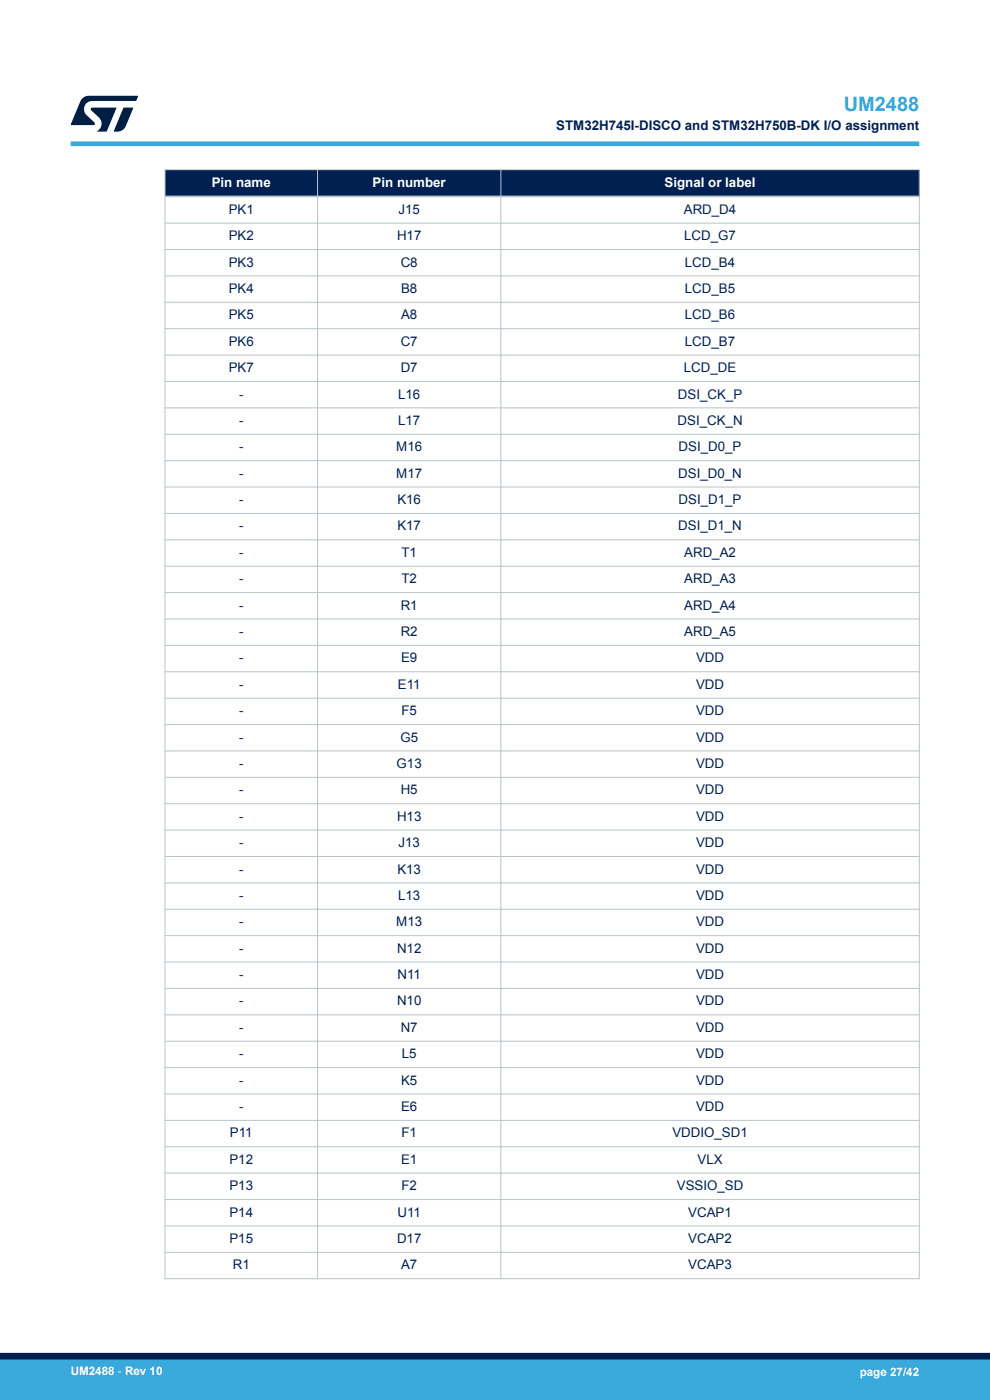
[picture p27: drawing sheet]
<svg xmlns="http://www.w3.org/2000/svg" width="210mm" height="297mm" viewBox="0 0 210 297" stroke-linecap="round" stroke-linejoin="round" font-family="sans-serif">
<defs><g id="words">
<text font-size="4.2" fill="#39a9dc" x="179" y="23.5">UM2488</text>
<g font-size="2.8" fill="#002052">
<text x="118" y="27.5">STM32H745I-DISCO and STM32H750B-DK I/O assignment</text>
<text x="48.5" y="45.4">PK1</text>
<text x="84.5" y="45.4">J15</text>
<text x="145.1" y="45.4">ARD_D4</text>
<text x="48.5" y="50.9">PK2</text>
<text x="84.2" y="50.9">H17</text>
<text x="145.1" y="50.9">LCD_G7</text>
<text x="48.5" y="56.5">PK3</text>
<text x="85" y="56.5">C8</text>
<text x="145.3" y="56.5">LCD_B4</text>
<text x="48.5" y="62.1">PK4</text>
<text x="85.1" y="62.1">B8</text>
<text x="145.3" y="62.1">LCD_B5</text>
<text x="48.5" y="67.7">PK5</text>
<text x="85.1" y="67.7">A8</text>
<text x="145.3" y="67.7">LCD_B6</text>
<text x="48.5" y="73.3">PK6</text>
<text x="85" y="73.3">C7</text>
<text x="145.3" y="73.3">LCD_B7</text>
<text x="48.5" y="78.9">PK7</text>
<text x="85" y="78.9">D7</text>
<text x="145.1" y="78.9">LCD_DE</text>
<text x="50.7" y="84.5">-</text>
<text x="84.4" y="84.5">L16</text>
<text x="143.8" y="84.5">DSI_CK_P</text>
<text x="50.7" y="90.1">-</text>
<text x="50.7" y="95.7">-</text>
<text x="84.1" y="95.7">M16</text>
<text x="84.4" y="90.1">L17</text>
<text x="143.7" y="90.1">DSI_CK_N</text>
<text x="144" y="95.7">DSI_D0_P</text>
<text x="50.7" y="101.3">-</text>
<text x="84.1" y="101.3">M17</text>
<text x="143.9" y="101.3">DSI_D0_N</text>
<text x="50.7" y="106.9">-</text>
<text x="84.3" y="106.9">K16</text>
<text x="144" y="106.9">DSI_D1_P</text>
<text x="50.7" y="112.5">-</text>
<text x="84.3" y="112.5">K17</text>
<text x="143.9" y="112.5">DSI_D1_N</text>
<text x="50.7" y="118.1">-</text>
<text x="85.2" y="118.1">T1</text>
<text x="145.1" y="118.1">ARD_A2</text>
<text x="50.7" y="123.7">-</text>
<text x="85.2" y="123.7">T2</text>
<text x="145.1" y="123.7">ARD_A3</text>
<text x="50.7" y="129.3">-</text>
<text x="85" y="129.3">R1</text>
<text x="145.1" y="129.3">ARD_A4</text>
<text x="50.7" y="134.9">-</text>
<text x="85" y="134.9">R2</text>
<text x="145.1" y="134.9">ARD_A5</text>
<text x="50.7" y="140.5">-</text>
<text x="85.1" y="140.5">E9</text>
<text x="147.6" y="140.5">VDD</text>
<text x="50.7" y="146.1">-</text>
<text x="84.4" y="146.1">E11</text>
<text x="147.6" y="146.1">VDD</text>
<text x="50.7" y="151.7">-</text>
<text x="85.2" y="151.7">F5</text>
<text x="147.6" y="151.7">VDD</text>
<text x="50.7" y="157.3">-</text>
<text x="84.9" y="157.3">G5</text>
<text x="147.6" y="157.3">VDD</text>
<text x="50.7" y="162.9">-</text>
<text x="84.1" y="162.9">G13</text>
<text x="147.6" y="162.9">VDD</text>
<text x="50.7" y="168.5">-</text>
<text x="85" y="168.5">H5</text>
<text x="147.6" y="168.5">VDD</text>
<text x="50.7" y="174.1">-</text>
<text x="50.7" y="179.7">-</text>
<text x="84.2" y="174.1">H13</text>
<text x="84.5" y="179.7">J13</text>
<text x="147.6" y="174.1">VDD</text>
<text x="147.6" y="179.7">VDD</text>
<text x="50.7" y="185.3">-</text>
<text x="84.3" y="185.3">K13</text>
<text x="147.6" y="185.3">VDD</text>
<text x="50.7" y="190.9">-</text>
<text x="84.4" y="190.9">L13</text>
<text x="147.6" y="190.9">VDD</text>
<text x="50.7" y="196.5">-</text>
<text x="84.1" y="196.5">M13</text>
<text x="147.6" y="196.5">VDD</text>
<text x="50.7" y="202.1">-</text>
<text x="84.2" y="202.1">N12</text>
<text x="147.6" y="202.1">VDD</text>
<text x="50.7" y="207.7">-</text>
<text x="84.3" y="207.7">N11</text>
<text x="147.6" y="207.7">VDD</text>
<text x="50.7" y="213.3">-</text>
<text x="84.2" y="213.3">N10</text>
<text x="147.6" y="213.3">VDD</text>
<text x="50.7" y="218.9">-</text>
<text x="85" y="218.9">N7</text>
<text x="147.6" y="218.9">VDD</text>
<text x="50.7" y="224.5">-</text>
<text x="85.2" y="224.5">L5</text>
<text x="147.6" y="224.5">VDD</text>
<text x="50.7" y="230.1">-</text>
<text x="85.1" y="230.1">K5</text>
<text x="147.6" y="230.1">VDD</text>
<text x="50.7" y="235.7">-</text>
<text x="85.1" y="235.7">E6</text>
<text x="147.6" y="235.7">VDD</text>
<text x="48.8" y="241.3">P11</text>
<text x="85.2" y="241.3">F1</text>
<text x="142.6" y="241.3">VDDIO_SD1</text>
<text x="48.7" y="246.9">P12</text>
<text x="85.1" y="246.9">E1</text>
<text x="148" y="246.9">VLX</text>
<text x="48.7" y="252.5">P13</text>
<text x="85.2" y="252.5">F2</text>
<text x="143.6" y="252.5">VSSIO_SD</text>
<text x="48.7" y="258.1">P14</text>
<text x="48.7" y="263.7">P15</text>
<text x="84.2" y="263.7">D17</text>
<text x="84.3" y="258.1">U11</text>
<text x="146" y="258.1">VCAP1</text>
<text x="146" y="263.7">VCAP2</text>
<text x="49.4" y="269.3">R1</text>
<text x="85.1" y="269.3">A7</text>
<text x="146" y="269.3">VCAP3</text>
</g>
<g font-size="2.8" fill="#fff">
<text x="44.9" y="39.6">Pin name</text>
<text x="79" y="39.6">Pin number</text>
<text x="141" y="39.6">Signal or label</text>
</g>
<g font-size="2.5" fill="#fff">
<text x="15" y="291.6">UM2488 - Rev 10</text>
<text x="182.4" y="291.9">page 27/42</text>
</g>
</g></defs>
<g fill="#002052">
<path d="M35 36h160v5.7h-160z" fill-rule="evenodd"/>
<path d="M35 36h160v5.7h-160z" fill-rule="evenodd"/>
</g>
<g fill="none" stroke="#b9c4ca" stroke-width=".21">
<path d="M34.9 36h160.2M35 35.9v235.5M67.4 35.9v235.5M106.2 35.9v235.5M195 35.9v235.5M34.9 47.3h160.2M34.9 52.9h160.2M34.9 58.5h160.2M34.9 64.1h160.2M34.9 69.7h160.2M34.9 75.3h160.2M34.9 80.9h160.2"/>
<path d="M34.9 86.5h160.2M34.9 92.1h160.2M34.9 97.7h160.2M34.9 103.3h160.2M34.9 108.9h160.2M34.9 114.5h160.2M34.9 120.1h160.2M34.9 125.7h160.2M34.9 131.3h160.2M34.9 136.9h160.2M34.9 142.5h160.2M34.9 148.1h160.2"/>
<path d="M34.9 153.7h160.2M34.9 159.3h160.2M34.9 164.9h160.2M34.9 170.5h160.2M34.9 176.1h160.2M34.9 181.7h160.2M34.9 187.3h160.2M34.9 192.9h160.2M34.9 198.5h160.2M34.9 204.1h160.2M34.9 209.7h160.2M34.9 215.3h160.2"/>
<path d="M34.9 220.9h160.2M34.9 226.5h160.2M34.9 232.1h160.2M34.9 237.7h160.2M34.9 243.3h160.2M34.9 248.9h160.2M34.9 254.5h160.2M34.9 260.1h160.2M34.9 265.7h160.2M34.9 271.3h160.2"/>
</g>
<path d="M34.9 41.7h160.2" fill="none" stroke="#b9c4ca" stroke-width=".35"/>
<path d="M15 30.5h180" fill="none" stroke="#39a9dc" stroke-width="1"/>
<g fill="#001e41">
<path d="M17.6 20.8l1.2-.5 10.5 .1-.5 1h-9.2a1.74 1.74 0 0 0-1.6 1 1.74 1.74 0 0 0 .3 2l1.7 1.6 .1 .2-.1 .3h-5l2.1-5z"/>
<path d="M26.2 22.9h2.1l-1.6 3.9a1.92 1.92 0 0 1-1.8 1.1h-.7l-.1-.1z"/>
<path d="M19.4 22.9l5.2-.1 .1 .1-2.1 5h-2.1a1.85 1.85 0 0 0 .5-2.9l-1.6-1.6-.2-.2z"/>
</g>
<g fill="#39a9dc">
<path d="M0 288.4h210v8.6h-210z" fill-rule="evenodd"/>
<path d="M-.1 288.4h210.2v4.4h-210.2z" fill-rule="evenodd"/>
</g>
<path d="M0 287.7h210" fill="none" stroke="#002052" stroke-width="1.4"/>
<use href="#words"/>
</svg>
